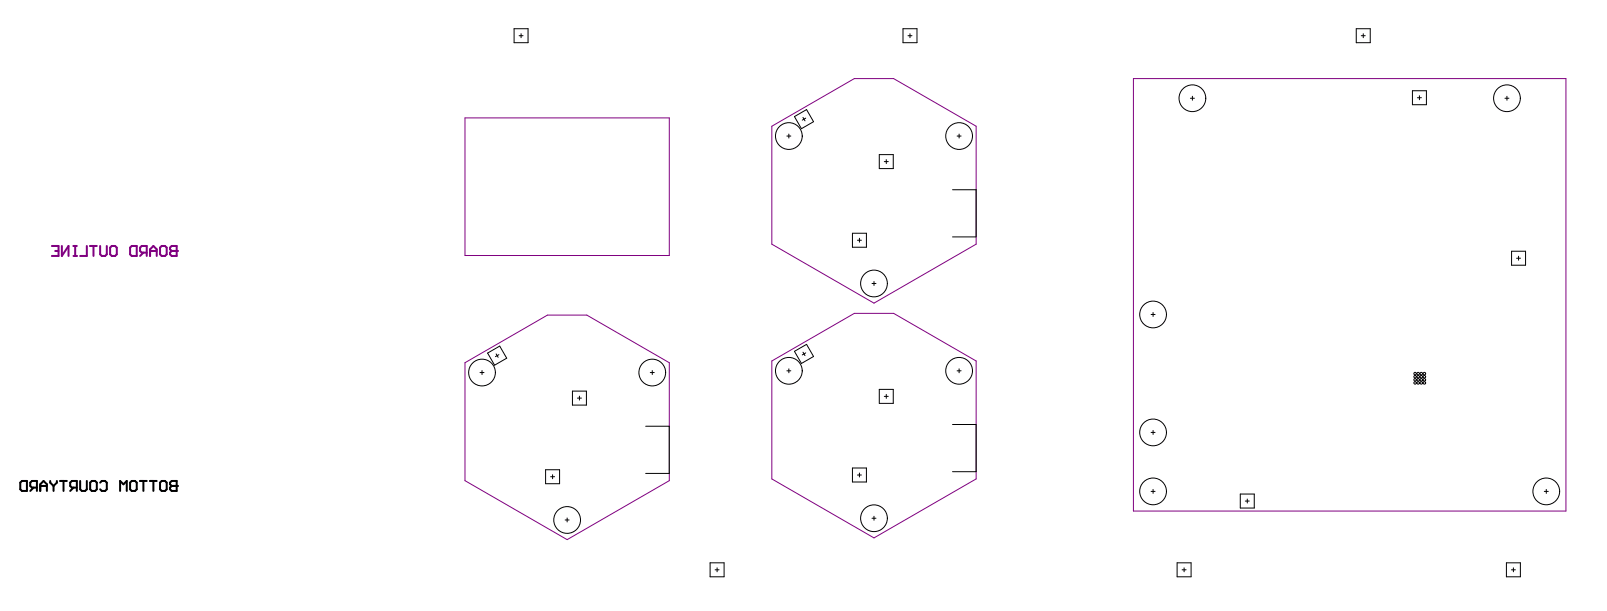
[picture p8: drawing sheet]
<svg xmlns="http://www.w3.org/2000/svg" width="1360mm" height="517mm" viewBox="0 0 1360 517" stroke-linecap="round" stroke-linejoin="round" font-family="sans-serif">
<path d="M150 208v9h-5l-1-2v-1l1-2h5" fill="none" stroke="#800080" stroke-width="1.7"/>
<circle cx="150" cy="212" r=".8" fill="#800080"/>
<g fill="none" stroke="#800080" stroke-width="1.7">
<path d="M44 208h6v9h-6M47 212h3M52 208v9l6-9v9M62 208h3M62 217h3M64 208v9M73 208v9h-5M76 208h6M79 208v9M85 208v7l1 2h3l1-2v-7M93 209l2-1h2l2 1v6l-2 2h-2l-2-2zM110 209l2-1h4v9h-4l-2-2z"/>
<path d="M121 214l-2 3M124 214h-4l-1-2v-3l1-1h4v9M127 212h6M127 217v-6l3-3 3 3v6M135 209l2-1h3l1 1v6l-1 2h-3l-2-2zM150 208h-5l-1 1v2l1 1h5"/>
</g>
<path d="M959 66h367v366h-367zM394 100h173v116h-173zM653 107l70-41h33l70 41v100l-86 49-87-49zM394 307l69-40h34l70 40v100l-87 49-86-49zM653 305l70-40h33l70 40v100l-86 50-87-50z" fill="none" stroke="#800080" stroke-width=".85"/>
<g fill="none" stroke="#000" stroke-width=".85">
<path d="M435 24h12v12h-12zM439 30h4M441 29v3M764 24h12v12h-12zM769 30h3M770 29v3M1148 24h12v12h-12zM1152 30h4M1154 29v3M1196 77h11v12h-11zM672 99l11-6 6 10-11 6zM680 99l1 3"/>
<path d="M682 100l-3 2M1008 83h3M1009 81v4M1200 83h3M1202 81v3M1274 83h3M1276 81v4M666 115h3M668 113v4M810 115h4M812 113v4M744 131h12v12h-12z"/>
<path d="M749 137h3M750 135v3M806 160h20v40h-20M722 197h11v12h-11zM726 203h3M728 202v3M1280 213h11v11h-11zM1284 218h3M1285 217v3M738 240h4M740 238v3M974 266h4"/>
<path d="M976 264v4M413 299l10-6 6 10-10 6zM420 299l2 3M422 300l-3 2M672 297l11-6 6 11-11 5zM680 298l1 3M682 299l-3 1M406 315h4M408 313v4M550 315h4M552 313v4M666 314h3"/>
<path d="M668 312v3M810 314h4M812 312v3M485 331h11v12h-11zM489 337h3M490 335v3M744 329h12v12h-12zM749 335h3M750 334v3M806 359h20v40h-20M547 361h20v39h-20M974 366h4"/>
<path d="M976 364v3M462 397h12v12h-12zM722 396h11v12h-11zM466 403h3M468 402v3M726 402h3M728 400v3M974 416h4M976 414v3M1050 418h12v12h-12zM1307 416h4M1309 414v3"/>
<path d="M478 440h4M480 438v4M738 438h4M740 437v3M1054 424h3M1056 422v4M601 476h12v12h-12zM996 476h12v12h-12zM1275 476h12v12h-12zM605 482h4M607 480v4M1001 482h3"/>
<path d="M1002 480v4M1279 482h4M1281 480v4"/>
<circle cx="1009" cy="83" r="11"/>
<circle cx="1276" cy="83" r="11"/>
<circle cx="668" cy="115" r="11"/>
<circle cx="812" cy="115" r="11"/>
<circle cx="740" cy="240" r="11"/>
<circle cx="976" cy="266" r="11"/>
<circle cx="408" cy="315" r="11"/>
<circle cx="552" cy="315" r="11"/>
<circle cx="668" cy="314" r="11"/>
<circle cx="812" cy="314" r="11"/>
<circle cx="1198" cy="316" r="1.1"/>
<circle cx="1198" cy="319" r="1.1"/>
<circle cx="1200" cy="316" r="1.1"/>
<circle cx="1200" cy="319" r="1.1"/>
<circle cx="1203" cy="316" r="1.1"/>
<circle cx="1203" cy="319" r="1.1"/>
<circle cx="1206" cy="316" r="1.1"/>
<circle cx="1206" cy="319" r="1.1"/>
<circle cx="1198" cy="324" r="1.1"/>
<circle cx="1198" cy="321" r="1.1"/>
<circle cx="1200" cy="324" r="1.1"/>
<circle cx="1200" cy="321" r="1.1"/>
<circle cx="1203" cy="324" r="1.1"/>
<circle cx="1203" cy="321" r="1.1"/>
<circle cx="1206" cy="324" r="1.1"/>
<circle cx="1206" cy="321" r="1.1"/>
<circle cx="976" cy="366" r="11"/>
<circle cx="976" cy="416" r="11"/>
<circle cx="1309" cy="416" r="11"/>
<circle cx="480" cy="440" r="11"/>
<circle cx="740" cy="438" r="11"/>
</g>
<g fill="none" stroke="#000" stroke-width="1.7">
<path d="M17 408l2-1h4v8h-4l-2-1zM28 412l-2 3M31 412h-4l-1-1v-3l1-1h4v8M34 411h6M34 415v-5l3-3 3 3v5M43 407v1l2 3M45 411v4M48 407v1l-3 3M51 407h6M54 407v8M62 412l-3 3M65 412h-4l-2-1v-3l2-1h4v8"/>
<path d="M68 407v7l1 1h3l1-1v-7M76 408l2-1h3l1 1v6l-1 1h-3l-2-1zM85 408l1-1h3l1 1v6l-1 1h-3l-1-1M102 415v-8l2 3 3-3v8M110 408l2-1h2l2 1v6l-2 1h-2l-2-1zM119 407h5M121 407v8M127 407h6M130 407v8M135 408l2-1h3l1 1v6l-1 1h-3l-2-1zM144 408l1-1h5v8h-5l-1-1v-2l1-1-1-1zM145 411h5"/>
</g>
<circle cx="150" cy="411" r=".8" fill="#000"/>
</svg>
